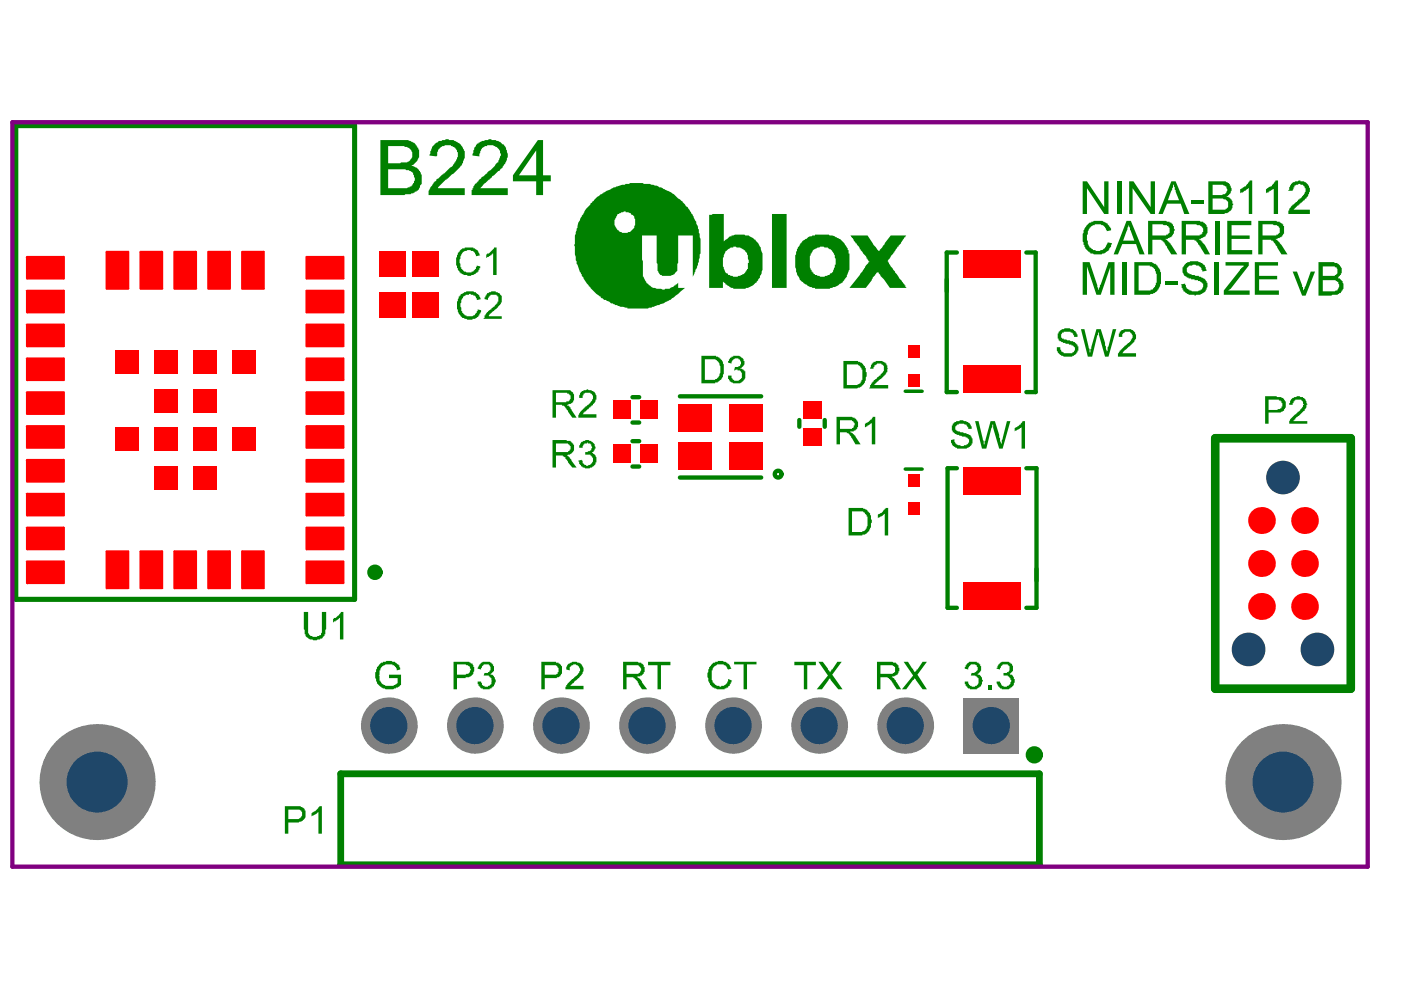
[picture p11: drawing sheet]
<svg xmlns="http://www.w3.org/2000/svg" width="297mm" height="210mm" viewBox="0 0 297 210" stroke-linecap="round" stroke-linejoin="round" font-family="sans-serif">
<path d="M3.3 26.6h71.9v100.5h-71.9z" fill="none" stroke="#008000" stroke-width="1.1"/>
<path d="M257.7 92.9h28.7v53.1h-28.7z" fill="none" stroke="#008000" stroke-width="1.8"/>
<path d="M72.2 164.1h148.2v19.3h-148.2z" fill="none" stroke="#008000" stroke-width="1.4"/>
<path d="M202.9 53.5h-2.2v29.6h2.2M217.6 53.5h2v29.6h-2M134.1 93.5h1.4M134.1 98.9h1.4M134.1 84.2h1.4M134.1 89.6h1.4M144.1 84h17.3M169.5 89.1v1.4M174.9 89.1v1.4M202.9 99.3h-2v29.6h2M217.6 99.3h2.2v29.6h-2.2M144.1 101.2h17.3" fill="none" stroke="#008000" stroke-width=".92"/>
<path d="M191.9 83h3.6M191.9 99.5h3.6" fill="none" stroke="#008000" stroke-width=".73"/>
<g fill="#008000">
<path d="M229.5 38.4h1l3.6 5.5v-5.5h.9v7h-.9l-3.6-5.5v5.5h-1z"/>
<path d="M236.8 38.4h1v7h-1z"/>
<path d="M239.4 38.4h.9l3.7 5.5v-5.5h.9v7h-.9l-3.9-5.5v5.5h-.7z"/>
<path d="M252.5 42.5h2.6v.7h-2.6z"/>
<path d="M262.9 40.1l1.1-.6 .4-.5h.2l.3-.7h.6v7.1h-.7v-5.5l-.9 .6a.58 .58 0 0 1-.8 .3l-.2 .2z"/>
<path d="M268.4 40.1l1.1-.6 .2-.3 .4-.2 .3-.7h.6v7.1h-.9v-5.5v.2l-.6 .2v.2h-.4l-.1 .3h-.4l-.2 .2z"/>
<path d="M273.7 39l.4-.2v-.2h.3l.2-.2h.6l.1-.1h.4v.1a1.88 1.88 0 0 1 2 2.2l-.2 .2v.4h-.1a.58 .58 0 0 1-.4 .7l-.4 .6-.9 .5v.2h-.2v.2h-.2v.1h-.1l-.9 1h3.4v.9h-4.5v-.8h.1a.58 .58 0 0 1 .4-.7l.4-.5 .9-.6 .3-.5 .4-.2 .9-1.1a1.19 1.19 0 0 0 0-1.3l-.3-.5h-.6v-.2h-.4l-.9 .4v.3h-.1l-.2 .8h-.9v-.2h.1v-.6z"/>
<path d="M230.1 48.1h.2v-.2a3.3 3.3 0 0 1 4.4-.5h.1l.4 .7h.2l.2 .7-.9 .2-.2-.3a1.76 1.76 0 0 0-2.2-1.1l-.9 .3-.8 1.1v.7h-.1v1.3h.1v.4a1.67 1.67 0 0 0 1 1.4h.1v.2h.4a1.47 1.47 0 0 0 1.5 0l.7-.3 .5-1.3 1 .2-.2 .3a.58 .58 0 0 1-.4 .8l-.2 .5-.3 .2a3.5 3.5 0 0 1-3.1 .4h-.4l-.2-.4a1.75 1.75 0 0 1-1.1-1.5h-.2v-.3a4.4 4.4 0 0 1 .4-3.5z"/>
<path d="M257.6 46.8h1v7.1h-1z"/>
<path d="M260.2 46.8h5.1v.9h-4.2v2.2h3.8v.8h-3.8v2.3h4.4v.9h-5.3z"/>
<path d="M229.5 55.6h1.5l1.6 4.9v.4l.2 .1v.4h.2l.2-.9 .2-.2 1.6-4.7h1.3v6.9h-.9v-5.8l-2 5.8h-.9l-2-6v6h-1z"/>
<path d="M237.9 55.6h1v6.9h-1z"/>
<path d="M247.1 59.6h2.5v.7h-2.5z"/>
<path d="M251.1 56.1h.2v-.2a3.6 3.6 0 0 1 3.8 0v.2l.4 .2 .3 1.1-.9 .2v-.4h-.2a.55 .55 0 0 0-.5-.7v-.2h-.6l-.1-.2h-.6l-.2 .2a.93 .93 0 0 0-.9 .4 .93 .93 0 0 0 0 1.1v.1h.4v.2l1.1 .2 .2 .2h.7v.2a1.67 1.67 0 0 1 1.4 .9h.2v.2a1.47 1.47 0 0 1 0 1.4l-.3 .8-.6 .1v.2h-.4v.2h-.9l-.1 .2h-.2v-.2h-1.3v-.2h-.4v-.2l-.7-.3v-.4h-.2v-.4h-.2v-.5l-.2-.2 1-.2 .3 1.1 .4 .2a2.74 2.74 0 0 0 2.7 0l.2-.2a1.19 1.19 0 0 0 0-1.3l-.5-.3h-.4v-.2l-1.5-.2v-.2h-.5v-.1a1.67 1.67 0 0 1-1.3-2.2h.2z"/>
<path d="M257.5 55.6h.9v6.9h-.9z"/>
<path d="M259.8 55.6h5v.7l-3.9 4.9-.5 .4h4.5v.9h-5.4v-.9l3.4-4.4v-.2h.2v-.1l.6-.4v-.2h-3.9z"/>
<path d="M266 55.6h5v.7h-4v2.2h3.8v.7h-3.8v2.4h4.2v.9h-5.2z"/>
<path d="M274.1 57.6h.9l1.1 2.9v.4h.2v.5l.1 .2v-.4h.2v-.3l1.3-3.3h.9l-2 5.1h-.7z"/>
<path d="M91.6 31.2l.2-.2a2.38 2.38 0 0 1 1.8-1.1l.4-.2a4.2 4.2 0 0 1 3.8 1.1v.2h.2a3.6 3.6 0 0 1 0 3.8l-.2 .4h-.2v.1l-1.4 1.5-1.3 1.1h-.2v.2h-.2l-1.1 1.1-.5 .5v.2h5.6v1.5h-7.6a2.26 2.26 0 0 1 .3-1.7l.8-1.1h.1v-.2h.2l.4-.5h.2l2.9-2.6 .5-.9h.2l.4-.7v-.4h.2v-1.1h-.2l-.2-.7-.5-.3a2.38 2.38 0 0 0-2.6 0h-.2l-.2 .3-.3 .2-.2 1.3-.2 .2-1.4-.2z"/>
<path d="M100.9 30.8l.6-.4v-.2l.7-.3 1.3-.2 .1-.2h.6v.2a2.27 2.27 0 0 1 1.6 .4h.2a3.5 3.5 0 0 1 1.7 2.9l-.4 1.4h-.2v.4h-.2l-.3 .7-2.2 1.9-.4 .5h-.2v.2l-1.1 .7v.2h-.2v.2h-.1v.2l-.6 .5h5.9v1.5h-7.7v-1.1h.2v-.4h.2v-.4l.3-.5 .6-.4v-.2h.2l.3-.5h.2l.2-.4 1.1-.7v-.2l1.3-1.1 .9-1.1h.2l.1-.7a1.78 1.78 0 0 0-1.1-2.7l-.1-.2h-1.3v.2h-.6v.2h-.2a1.43 1.43 0 0 0-.7 1.2l-.2 .2v.6l-1.4-.2 .2-1.1z"/>
<path d="M120.2 141a2.08 2.08 0 0 1 1.7-.7h.4l.1 .2a1.47 1.47 0 0 1 1.1 2.2l-.7 1.1-.9 .5-.4 .6h-.2v.2l-.5 .3h2.9v.7h-3.8v-.5h.2a2.04 2.04 0 0 1 1.1-1.5l.5-.3v-.2h.2v-.2a1.25 1.25 0 0 0 .9-1.1h.2a1.29 1.29 0 0 0-1.5-1.4v.1h-.3l-.2 .4h-.2v.7l-.7-.1v-.6z"/>
<path d="M101.6 140.9l.6-.4a1.7 1.7 0 0 1 2.4 .5l.1 .4a.81 .81 0 0 1-.3 1.1l-.4 .5a.55 .55 0 0 1 .7 .6h.2v.4l.2 .1v.6h-.2a.98 .98 0 0 1-.7 1.1v.2h-.4v.1h-1.4v-.1h-.4l-.2-.4-.3-.2v-.3h-.2v-.6h.7l.2 .7 .3 .2a.91 .91 0 0 0 1.1 0l.6-.3v-.6l.2-.2h-.2v-.5l-.4-.2a.82 .82 0 0 0-1.1-.4h-.2l.2-.5h.4a.94 .94 0 0 0 .9-1.1 .94 .94 0 0 0-1.3-.7l-.5 .3-.2 .8-.7-.2z"/>
<path d="M150.4 141.4l.3-.2 .2-.3a.58 .58 0 0 1 .7-.4v-.2h.6v-.2h1.1l.7 .4a1.43 1.43 0 0 1 .9 1.1l.2 .2-.7 .2-.6-1h-.3v-.1h-.6a1.2 1.2 0 0 0-1.3 .3l-.3 .2-.2 .4a5.8 5.8 0 0 0 0 2.9h.2a1.71 1.71 0 0 0 2 .7l.5-.2 .2-.3h.2v-.4h.2v-.5l.9 .3h-.2l-.2 .8h-.2v.3h-.1l-.2 .4-.8 .2v.1h-1.1a2.35 2.35 0 0 1-2-1v-.2h-.1v-.4h-.2v-.5a1.91 1.91 0 0 1 0-1.7z"/>
<path d="M155.6 140.3h4.8v.6h-2v5.2h-.7v-5.2h-2.1z"/>
<path d="M168.4 140.3h4.6v.7h-1.8v5.1h-.8v-5.1h-2z"/>
<path d="M173.5 140.3h.9l1.5 2.2h.2l.2-.5h.1l1.1-1.7h1l-2.1 2.7 2.2 3.1h-.9l-1.8-2.3-1.6 2.3h-1.1l2.3-2.9z"/>
<path d="M204.7 141h.2l.2-.3a1.36 1.36 0 0 1 1.5-.4h.5v.2h.4l.3 .5a1.47 1.47 0 0 1 0 1.5l-.3 .2-.2 .3a.55 .55 0 0 1 .7 .6h.2v.5h.2v.4h-.2v.2a.98 .98 0 0 1-.7 1.1 1.36 1.36 0 0 1-1.5 .3l-.7-.1-.4-.6h-.2v-.3h-.2v-.6h.8l.2 .7 .3 .2a.91 .91 0 0 0 1.1 0l.4-.2 .2-.5a.81 .81 0 0 0-.4-1.1v-.2l-.4-.2h-.9l.2-.5h.6l.5-.4a.91 .91 0 0 0 0-1.1v-.2h-.2a1.19 1.19 0 0 0-1.3 0l-.3 .6v.4l-.8-.2z"/>
<path d="M209.5 145.2h.7v.9h-.7z"/>
<path d="M211.7 140.9l.5-.4a1.72 1.72 0 0 1 2.6 .9 .81 .81 0 0 1-.4 1.1l-.2 .4h-.2l.8 .3 .2 .6a1.19 1.19 0 0 1 0 1.3l-.2 .3a2.13 2.13 0 0 1-2.6 .6l-.5-.4-.4-.7v-.4h.7l.4 .9h.2a.91 .91 0 0 0 1.1 0l.5-.3v-.4l.2-.2v-.4h-.2a.99 .99 0 0 0-1.3-.9h-.1v-.5h.7v-.2h.4v-.2a1.19 1.19 0 0 0 0-1.3l-.4-.1a.82 .82 0 0 0-1.1 .3h-.2v.4h-.2v.4l-.7-.2z"/>
<path d="M79.9 141.4h.2a1.44 1.44 0 0 1 1.1-.9v-.2h.5a1.92 1.92 0 0 1 1.7 0h.4v.2l.9 .5 .1 1-.7 .1v-.1a1.76 1.76 0 0 0-2.2-1.1l-1.1 .5-.1 .7h-.2v.9l-.2 .2h.2a1.82 1.82 0 0 0 1.4 2.2h.6a2.27 2.27 0 0 0 1.6-.3v-.2h.2v-1.1h-1.8v-.8h2.5v2.2l-.3 .2v.2l-.9 .4a3.2 3.2 0 0 1-3.7-.9l-.2-.4a3.1 3.1 0 0 1 0-2.9z"/>
<path d="M137.4 140.3h4.7v.7h-2v5.1h-.7v-5.1h-2z"/>
<path d="M191.6 140.3h.9l1.5 2.2 .3-.5h.2l1.1-1.7h.9l-2 2.7 2 3.1h-.9l-1.6-2.3-1.9 2.3h-.9l2.4-2.9z"/>
<path d="M154.6 76.2h.1a1.7 1.7 0 0 1 2.4-.6v.2h.2a.58 .58 0 0 1 .4 .7h.1v.8l-.3 .5-.6 .4h.4l.4 .2v.1a.81 .81 0 0 1 .3 1.1v.6a2.23 2.23 0 0 1-2.5 1.1l-.8-.4-.1-.5h-.2v-.8h.7v.2a.99 .99 0 0 0 1.3 .9l.5-.2v-.1a.81 .81 0 0 0 .4-1.1l-.4-.8h-.5v-.1l-.8 .1 .2-.7h.8v-.2h.3v-.2a.81 .81 0 0 0-.3-1.2v-.2h-.8l-.3 .2-.4 .5v.4l-.7-.2z"/>
<path d="M273.5 84.9h.2l.4-.5 .9-.4h.5l.4 .2a1.27 1.27 0 0 1 1.1 1.3l.2 .3h-.2v.6l-.2 .3h-.2v.4h-.2l-1.1 1.1h-.1v.2l-.6 .3v.2l-.3 .2v.2h2.9v.5h-3.9a2.1 2.1 0 0 1 .8-1.4l.5-.6h.2v-.2h.2l.2-.3 .5-.4v-.2h.2v-.1h.2l.2-.8h.1v-.2h-.1v-.5h-.2a.82 .82 0 0 0-1.1-.4h-.4v.2l-.3 .2-.2 .7h-.8v-.3h.2z"/>
<path d="M66.1 172.4h.1v-.2a2.57 2.57 0 0 0 1.5-1.3h.5v5.9h-.7v-4.6l-.4 .2v.2l-1 .5z"/>
<path d="M64.4 129.7h.9v3.7a1.3 1.3 0 0 0 .6 1.4h.2a1.47 1.47 0 0 0 1.4 0h.2v-.1h.4v-.4l.1-.2v-4.4h1v3.7l-.2 .2v.9h-.2v.3h-.2l-.4 .6-.7 .2a1.55 1.55 0 0 1-1.4 0h-.4l-.6-.4a.58 .58 0 0 1-.3-.7h-.2v-.9l-.2-.2z"/>
<path d="M70.6 131.2h.2v-.2a.75 .75 0 0 0 .9-.5h.2l.4-.8h.5v5.9h-.7v-4.6l-.4 .2v.2l-.5 .2v.1h-.4v.2h-.2z"/>
<path d="M224.4 70.3l.6-.3a2.74 2.74 0 0 1 2.7 0l.4 .5h.2v.4h.2v.5h-.8l-.2-.7h-.1v-.2h-.4v-.2h-1.5v.2h-.3a1.19 1.19 0 0 0 0 1.3l2.7 .7 .2 .4 .4 .2v.3h.1v.6a1.9 1.9 0 0 1-2.2 1.6h-.1a1.88 1.88 0 0 1-2.2-2h.7v.6h.2v.3h.2a1.36 1.36 0 0 0 1.4 .4h.4a.99 .99 0 0 0 .9-1.3l-.4-.2v-.1h-.3v-.2l-1.3-.2v-.2h-.5v-.2h-.4v-.2h-.4v-.1h-.2v-.4h-.1v-1.1h.1z"/>
<path d="M229.2 69.8h.7l.9 4 .2 .2v.7h.2v-.7h.2l1.1-4.2h.9l.9 2.9 .4 2 1.2-4.9h.8l-1.7 5.8h-.7l-1.3-4.5v-.6h-.2v.6h-.2l-1 4.5h-1z"/>
<path d="M237.4 70.3l.4-.1v-.2l.7-.2a1.97 1.97 0 0 1 2.4 1.3 2.35 2.35 0 0 1-1.1 2l-.2 .3-1.1 .8-.2 .3h-.2l-.2 .4h3v.7h-3.9v-.7h.2l.2-.6h.2l.3-.5h.2l.2-.4h.2v-.1l1.3-1v-.3h.1l.2-.4v-.5l-.2-.4h-.1a.82 .82 0 0 0-1.1-.4 .98 .98 0 0 0-.8 1.1h-.7v-.7h.2z"/>
<path d="M202 89.8l.4-.1v-.2h.3v-.2h.6a1.19 1.19 0 0 1 1.2 0h.4v.2a.91 .91 0 0 1 .9 .9h.2v.5h-.7v-.3h-.2l-.2-.6h-.4l-.1-.2h-1.1v.2a.74 .74 0 0 0-.8 .8 .74 .74 0 0 0 1 .7l.1 .2 1.3 .1v.2a.94 .94 0 0 1 1.1 .9h.2a1.89 1.89 0 0 1-1.3 2.2h-2v-.2h-.4v-.1h-.1a1.47 1.47 0 0 1-.8-1.5l.8-.2v.6l.1 .3 .6 .4h.4a.91 .91 0 0 0 1 0 .99 .99 0 0 0 1-1.3l-.4-.2v-.1h-.4v-.2h-.7l-.7-.4a1.43 1.43 0 0 1-1.3-.7v-.2h-.2v-1.1h.2z"/>
<path d="M206.7 89.3h.8l.9 4 .2 .2v.7h.1v-.7h.2l1.1-4.2h.9l.9 2.9 .4 2v-.2h.2v-.7l.2-.2 .9-3.8h.7l-1.6 5.8h-.8l-1.2-4.4v-.7h-.2v.6l-.2 .1-1.1 4.4h-.9z"/>
<path d="M215.1 90.7h.2v-.1h.4v-.2l.7-.4 .4-.7h.5v5.8h-.7v-4.5l-.4 .1v.2l-1.1 .6z"/>
<path d="M123 94h.2l.2-.3 .5-.2a1.19 1.19 0 0 1 1.3 0l.3 .2a2.1 2.1 0 0 1 .8 1.4h-.2a.95 .95 0 0 1-.7 .9 1.37 1.37 0 0 1 1.1 1.9v.1h-.2a.95 .95 0 0 1-.8 .9v.2h-.1a1.92 1.92 0 0 1-1.7 0l-.5-.3-.2-.4h-.2v-.5h-.2v-.2l.8-.2v.2h.1v.5l.4 .2v.2h.4v.2l.9-.2v-.2l.3-.2a1.55 1.55 0 0 0 0-1.4h-.1a.82 .82 0 0 0-1.1-.4h-.2v-.6h.5v-.1h.2a.73 .73 0 0 0 .6-1.1v-.4h-.2v-.2h-.6v-.2h-.2v.2h-.5v.2h-.2l-.2 .7h-.7v-.5h.2z"/>
<path d="M123 83.3h.2l.2-.4h.3v-.2h.6l.1-.2 .6 .2a1.24 1.24 0 0 1 1.3 .9 1.19 1.19 0 0 1 0 1.3l-.2 .6h-.2v.1l-.5 .4-.2 .4-.4 .2v.1l-.9 .6-.4 .5h3v.8h-3.9v-.6l.4-.7 .5-.4v-.2l.6-.3v-.2l.7-.4 .2-.3a1.47 1.47 0 0 0 .7-1.5 .98 .98 0 0 0-1.1-.7h-.5l-.4 .2v.3h-.2v.6h-.7z"/>
<path d="M183.4 89.8h.2v-.1h.3v-.2l.9-.6 .2-.5h.6v5.8h-.8v-4.5l-1.2 .9h-.2z"/>
<path d="M184.8 77.1h.2v-.2a2.74 2.74 0 0 1 2.8 0v.2h.1v.3h.2v.6l.2 .2h-.2v.7h-.2l-.1 .5-.6 .4v.2h-.2l-.2 .4-.5 .1-.4 .6-.5 .4v.1h2.9v.8h-4v-.2h.2v-.6h.2l.1-.5 .4-.2v-.2l.6-.3 .1-.4 .8-.4 .3-.5a1.29 1.29 0 0 0 0-1.8h-.2v-.2a1.2 1.2 0 0 0-1.2 .3h-.2l-.2 .8h-.7z"/>
<path d="M186.1 109.2l.2-.2a1.44 1.44 0 0 0 1.1-.9h.2l.2-.4h.5v5.8h-.7v-4.5h-.2l-.2 .3-1.1 .6z"/>
<path d="M97.3 62.9h.1v-.2h.2l.2-.4 .4-.2a2.53 2.53 0 0 1 3.6 .9l.2 .4-.9 .2v-.4h-.2v-.3h-.2v-.2l-1.3-.4v.2h-.7v.2l-.5 .2v.3h-.2l-.2 .8a1.55 1.55 0 0 0 0 1.4v.6h.2v.1a1.93 1.93 0 0 0 2.2 1l.3-.2 .2-.4h.2v-.2h.2l.2-.7 .7 .2-.2 .7h-.2a.95 .95 0 0 1-.7 .9 2.74 2.74 0 0 1-2.7 0h-.2l-.2-.3a1.47 1.47 0 0 1-.7-1.5h-.2v-1.6l.4-.8z"/>
<path d="M103.3 62.1l.7-.1a1.19 1.19 0 0 1 1.3 0l.5 .1 .2 .4a.81 .81 0 0 1 .4 1.1v.5h-.2v.4l-.4 .2v.2h-.1v.2l-.6 .5h-.2v.2h-.2v.2l-.9 .5-.2 .4v.2h2.8v.5h-3.9v-.2h.2v-.5h.2l.2-.6h.2l.3-.5 .6-.2 .2-.4h.2l.3-.5 .6-.4v-.3h.2v-.2a.81 .81 0 0 0-.4-1.1v-.2h-.4a.82 .82 0 0 0-1.1 .4h-.2l-.1 .7-.8-.2v-.4h.2v-.3h.2z"/>
<path d="M97.1 53.6h.2v-.2h.1l.4-.6a4.1 4.1 0 0 1 2.6-.3v.2h.3v.1l.6 .2 .5 1.1-.9 .2-.2-.7h-.2l-.1-.4h-.4a1.19 1.19 0 0 0-1.3 0l-.7 .4-.4 .7v.5l-.2 .2 .2 1.7h.2v.2a1.93 1.93 0 0 0 2.2 .9v-.2h.4v-.2l.5-.4 .2-.7 .7 .2v.4h-.2l-.1 .7h-.2a1.43 1.43 0 0 1-1.3 .7l-.2 .2-1.4-.2-.8-.4-.2-.3a.58 .58 0 0 1-.3-.7h-.2v-.2a4.1 4.1 0 0 1 .2-2.9z"/>
<path d="M103.1 53.9h.2v-.1a.75 .75 0 0 0 .9-.6l.5-.5v-.2h.6v5.8h-.7v-4.5h-.2l-.2 .3-.6 .2v.2h-.3v.2h-.2z"/>
<path d="M248.7 39.2l-.2 1.1-.9 2.2h2.4l-.7-1.9v-.3h-.2l-.2-1.1zM248.3 38.4h1l2.9 7h-1.1l-.8-2.2h-2.9l-.9 2.2h-.9z"/>
<path d="M257.1 39.2v2.2h1.6a1.67 1.67 0 0 0 1.5-.9l-.2-1-.7-.3zM257.1 42.1v2.4h1.8a1.3 1.3 0 0 0 1.5-.6v-.2a1 1 0 0 0-.9-1.4l-.2-.2zM256.2 38.4h2.5a1.76 1.76 0 0 1 2.2 1.1l.2 .4-.2 1.1h-.1l-.2 .4-.6 .3 .8 .2v.2l.3 .2 .2 .3a1.98 1.98 0 0 1-.9 2.4l-.2 .2h-.5v.2h-3.5z"/>
<path d="M239.2 47.6v.5l-.2 .2v.4l-.9 2.3h2.4zM238.9 46.8h.9l2.9 7.1h-1.1l-.7-2.2h-3l-.9 2.2h-.9z"/>
<path d="M244.3 47.6v2.3h2.9v-.2h.4v-.1a.81 .81 0 0 0 .4-1.1 .98 .98 0 0 0-1.1-.8l-.4-.1zM243.4 46.8h3.8l.2 .2h.6v.2h.3v.2l.4 .2v.3h.2v.6l.2 .2-.2 .3v.6h-.2l-.4 .7h-.3v.2h-.4v.2h-.5l.3 .1v.2l.4 .2 .2 .4h.2l1.4 2.3h-1.3l-.9-1.6-.3-.4-.2-.5h-.2v-.2l-.5-.4h-1.9v3.1h-.9z"/>
<path d="M251.4 47.6v2.3h3v-.2h.1a1.08 1.08 0 0 0 .6-1.1 1.08 1.08 0 0 0-.9-.9h-.4l-.2-.1zM250.5 46.8h3.9l.3 .2a1.19 1.19 0 0 1 1.1 1.1h.2v1.3l-.2 .3h-.2v.4l-1.1 .6h-.5l.5 .1 .2 .4h.2l1.7 2.7h-1.1l-1-1.6h-.1l-.8-1.3h-.3v-.2h-1.9v3.1h-.9z"/>
<path d="M267.7 47.6v2.3h2.9v-.2h.4v-.1a.81 .81 0 0 0 .3-1.1 .98 .98 0 0 0-1.1-.8l-.3-.1zM266.8 46.8h3.8l.2 .2h.4a1.75 1.75 0 0 1 1 2.2v.4h-.1l-.4 .7-1.3 .4 .4 .1 .4 .6h.1l1.7 2.5h-1.3l-1.6-2.7h-.2v-.2h-.4v-.2h-1.8v3.1h-.9z"/>
<path d="M241.4 56.3v5.3h2.6v-.2h.3l.2-.4h.2l.2-.3a3.8 3.8 0 0 0 0-3.3v-.4h-.2v-.1l-.6-.4h-.3v-.2zM240.5 55.6h2.7a1.36 1.36 0 0 1 1.5 .3h.4v.2h.1l.4 .6a5 5 0 0 1 .6 3.4l-.6 1.3h-.2v.2l-.5 .4v.1h-.4v.2h-.5l-.2 .2h-3.3z"/>
<path d="M280.5 56.5v2h1.6a1.3 1.3 0 0 0 1.5-.6v-.9l-.2-.3h-.4v-.2zM280.5 59.4v2.4h2.5l.2-.2h.4v-.2a1.13 1.13 0 0 0 .1-1.5v-.1h-.1a1.2 1.2 0 0 0-1.3-.4zM279.5 55.6h3.3l.2 .2h.6v.1l.3 .2a1.79 1.79 0 0 1 .2 2.4l-.5 .4 .3 .1a1.75 1.75 0 0 1 .8 2.4l-.4 .7h-.4v.2l-.3 .2h-1.1l-.2 .2h-2.8z"/>
<path d="M82.3 31v3.6h2.5l.2-.2a1.97 1.97 0 0 0 2.4-1.2 1.58 1.58 0 0 0-1.6-2v-.2zM82.3 35.9v4h4l.2-.2h.4v-.2h.3l.4-.7h.2l.2-1.1-.6-1.3-.7-.3h-.6l-.2-.2zM80.7 29.7h4.9a2.33 2.33 0 0 1 2 .5h.2l.3 .6h.2l.2 .5h.2v.4h.2v.5a2.72 2.72 0 0 1-1.7 3 2.25 2.25 0 0 1 2 1.8h.2v.9a2.26 2.26 0 0 1-.4 1.6 1.29 1.29 0 0 1-1 1.1v.2h-.2a2.51 2.51 0 0 1-1.9 .4l-.1 .2h-5.1z"/>
<path d="M113.7 31.9l-3.7 5.3h3.7zM114 29.7h1.1v7.5h1.7v1.2h-1.7v3h-1.4v-3h-4.9v-1.2z"/>
<path d="M115.5 141v2h2.4l.3-.1v-.4h.2a1.3 1.3 0 0 0-.5-1.5zM114.8 140.3h3.1v.2h.5v.2l.4 .2a1.35 1.35 0 0 1 .4 1.4v.6h-.2l-.2 .5-.7 .2v.2h-2.6v2.3h-.7z"/>
<path d="M96.9 140.9v2.1h1.5a1.43 1.43 0 0 0 1.2-.7v-.2h.2v-.3h-.2v-.4l-.3-.2v-.2h-.4l-.2-.1zM96.2 140.3h3.2l.4 .2v.2h.4l.2 .5a1.47 1.47 0 0 1 0 1.5 1.69 1.69 0 0 1-1.7 .9v.2h-1.8v2.3h-.7z"/>
<path d="M130.8 45.6l-.2 .5a2.1 2.1 0 0 0 0 2.4l.6 .3v.2a2.33 2.33 0 0 0 3.3-.7v-.4a1.91 1.91 0 0 0 0-1.6 .95 .95 0 0 0-.7-.9v-.2l-1.5-.4zM153.8 53.2v.2a4.3 4.3 0 0 0 .2 4.5l.4 .2v.2h.3a2.1 2.1 0 0 0 2.4 0 1.44 1.44 0 0 0 1.1-.9 1.51 1.51 0 0 0 .4-1.6h.1l-.1-1.7-.2-.2v-.3h-.2v-.2l-.5-.4v-.2l-.8-.3-1.4-.2v.2h-.6zM172.3 53.2l-.4 .7a6.6 6.6 0 0 0 0 3.1v.2h.2v.4h.2l.1 .3 .4 .2v.2h.4a2.1 2.1 0 0 0 2.3 0h.4v-.2l.7-.5 .2-.7a3.2 3.2 0 0 0-.2-3.3 1.44 1.44 0 0 0-1.1-.9v-.2h-.7l-.2-.2h-.7l-.2 .2a2.1 2.1 0 0 0-1.4 .7zM125.2 43.2l.3-.2 .2-.4h.2v-.1l.7-.8 .8-.5 .5-.2v-.2a15.9 15.9 0 0 1 5.1-1.8h.4l.2-.2h2.7l.2 .2h1.3l1.4 .4 .6 .3h.3l2.8 1.5 .9 .9 .9 .5v.2l1.3 1.5a9.6 9.6 0 0 1 2 4.2l.2 .2v.3a14.9 14.9 0 0 1 .1 5.7l-.1 .3v.6l-.2 .2v.5h-.2v.4l-.9 2v-8.8h-3.1v5.9l-.2 .1v1.1a.75 .75 0 0 1-.5 .9v.2h-.2a4.7 4.7 0 0 1-2.6 .4v-.2h-.3l-.2-.4a2.28 2.28 0 0 1-.4-2l-.2-.1v-5.9h-3.1v5.1l.2 .4v1.3a4 4 0 0 0 .9 3.4h.2l.2 .4 .3 .2a2.87 2.87 0 0 0 2.2 .5l.4 .2h.4l.1-.2h1l1.2-.7v-.2l.6-.4v1.1h1.4l-1.4 1.3a10.4 10.4 0 0 1-4.9 2.6l-.2 .2-1.1 .1-.2 .2h-4.4v-.2l-1.4-.1-.8-.4h-.3l-.6-.4h-.3l-.4-.3-.7-.4h-.4l-.6-.4-.1-.3-.9-.6-1.3-1.3v-.1h-.2v-.2h-.2l-1.4-2.2v-.4h-.2v-.3h-.2l-.2-.6a11.1 11.1 0 0 1-.9-4.9l-.2-.4 .2-.2v-1.8l.4-1.4 .1-.2a2.19 2.19 0 0 1 .6-1.7l.9-1.8 1.3-1.4zM180.3 49.9h3.6l1.3 2 1.1 1.3h.2v-.2l2.4-3.1h3.2l-.7 1.1h-.2l-.2 .6-.5 .5v.2h-.2l-.7 1.3h-.2v.2l-.5 .5-.2 .5h-.2l-.4 .6h.2l.6 1.1 2.3 3.1v.2h.2l.4 .7h.2v.4h.1v.1h-3.4l-1.3-1.8-.7-.7-.4-.7h-.2v-.2v.2l-.5 .3v.2l-.6 .6-.2 .5-1.2 1.6h-3.5l2.7-3.4 .4-.7h.2v-.4h.2l.5-.9h.2l-.4-.8h-.2l-.1-.5-.6-.5-.5-1h-.2l-.2-.5-.5-.7h-.2l-.6-1.1h-.2zM163.7 45.4h3.1v15.6h-3.1zM169.7 51.6l.4-.2v-.2a5.8 5.8 0 0 1 3.8-1.5h1.8l.2 .2a4.8 4.8 0 0 1 3.8 2.9v.2h.2v.8h.2v2.3a3.2 3.2 0 0 1-.4 2l-.5 1.1h-.2l-.4 .7-.3 .2a6.6 6.6 0 0 1-4.4 1.1h-1.1v-.2l-1.1-.1-.7-.6-.6-.2v-.2a2.52 2.52 0 0 1-1.2-1.4l-.2-.4a9.7 9.7 0 0 1 0-5.3l.5-.7zM150.4 45.6h.5l.2-.2h2.4v5.8l.3-.4a4.3 4.3 0 0 1 3.9-1.1l.3 .2h.7a5.2 5.2 0 0 1 3 5.1v.8a5.5 5.5 0 0 1-1.1 3.8 4.5 4.5 0 0 1-4.2 1.6h-.9v-.2a2.87 2.87 0 0 1-1.9-1.1h-.1l-.2-.3v1.4h-2.9z"/>
<path d="M132.8 141v1.9h1.7a.98 .98 0 0 0 1.3-.6 .52 .52 0 0 0 .1-.5 .52 .52 0 0 0-.3-.4l-.2-.4zM132.1 140.3h3.1l.4 .2a.91 .91 0 0 1 .9 .9h.2v1.1h-.2v.4h-.2l-.2 .3h-.3v.2h-.6l-.2 .2 .6 .2 .2 .3h.1l.2 .6 1.1 1.4h-1.1l-.7-1a2.57 2.57 0 0 0-1.3-1.5h-1.3v2.5h-.7z"/>
<path d="M186.7 141v1.9h2.5l.2-.2a.81 .81 0 0 0 .4-1.1v-.2l-.6-.4zM185.9 140.3h3.3l.2 .2h.6l.1 .4 .4 .1v.4a.91 .91 0 0 1 0 1.1v.2a1.43 1.43 0 0 1-1.3 .7l-.2 .2 .6 .2 1.4 2.3h-.9l-.7-1.2h-.2l-.2-.6h-.1l-.2-.3-.6-.4h-1.4v2.5h-.8z"/>
<path d="M149.4 76.2v4.3h2.2v-.1h.4l.2-.4h.2a3.9 3.9 0 0 0 0-3.3h-.2v-.2l-.6-.3zM148.7 75.4h2.4a2.35 2.35 0 0 1 2 1.1l.2 .2a7.5 7.5 0 0 1 0 3.3h-.2l-.2 .5-.7 .4v.2h-.6v.2h-2.9z"/>
<path d="M269 84.7v2.2h1.8l.9-.3v-.2a.91 .91 0 0 0 0-1.1l-.2-.4h-.3v-.2zM268.2 84h2.4l.2 .2h.7a1.75 1.75 0 0 1 1.1 2.2l-.2 .3h-.2v.4h-.1a1.68 1.68 0 0 1-1.5 .4h-1.6v2.3h-.8z"/>
<path d="M61.1 171.7v2h2.2l.6-.4a1.13 1.13 0 0 0-.4-1.6zM60.4 170.9h2.4a2.27 2.27 0 0 1 1.6 .4l.4 .7a1.75 1.75 0 0 1-1.1 2.2l-.4 .2h-2.2v2.4h-.7z"/>
<path d="M117.9 94v1.8h1.6a.98 .98 0 0 0 1.3-.5h.2v-.4a.99 .99 0 0 0-1.3-.9zM117.1 93.3h3l.1 .2h.6a1.75 1.75 0 0 1 .7 2.3l-.3 .2v.2l-1.1 .4 .7 .3 1.5 2.2h-1l-.9-1.1-.2-.5-.3-.2v-.4l-.6-.1v-.2h-1.4v2.5h-.8z"/>
<path d="M117.9 83.3v2h2.2v-.2h.5v-.2h.2a1.19 1.19 0 0 0 0-1.3h-.2v-.1h-.4v-.2zM117.1 82.7h3.9v.2a1.55 1.55 0 0 1 .5 2.2l-.2 .4-1.2 .3h.1v.2h.4l.2 .4h.2v.3h.2l1.1 1.9h-1l-1.4-2.2a.58 .58 0 0 0-.7-.4v-.2h-1.3v2.8h-.8z"/>
<path d="M178.1 89.1v1.8h1.6a.98 .98 0 0 0 1.3-.5l.2-.4a.99 .99 0 0 0-1.3-.9zM177.4 88.4h3.2l.2 .2a.95 .95 0 0 1 .9 .7l.2 .2v1.1h-.2v.3l-.3 .2v.2h-.4v.2h-.7v.2l.5 .1v.2l.6 .4 1.1 1.8h-1.1l-1.3-2.2h-.2v-.2h-.3v-.1h-1.5v2.5h-.7z"/>
<path d="M179.6 77.3v4.3h2.1l.8-.3 .2-.8h.1v-1.1a2.04 2.04 0 0 0-1.1-2.1zM178.8 76.5h3.1v.2h.2a1.44 1.44 0 0 1 1.1 .9h.2v.4h.2v.7a1.47 1.47 0 0 1 0 1.5v.5h-.2v.4l-.2 .2a2.38 2.38 0 0 1-2.2 1.1h-2.2z"/>
<path d="M180.6 108.4v4.4h2.2v-.2a.55 .55 0 0 0 .8-.5h.1v-.2a5.2 5.2 0 0 0 0-2.7h-.1a.98 .98 0 0 0-1.1-.8zM179.9 107.7h3.1v.2a.98 .98 0 0 1 1.1 .7l.4 .2 .2 1.3 .1 .1-.1 1.1a2.38 2.38 0 0 1-1.1 1.9l-.2 .1h-.6v.2h-2.9z"/>
</g>
<g fill="none" stroke="#008000" stroke-width="1.8">
<circle cx="79.5" cy="121.3" r=".72"/>
<circle cx="219.3" cy="160" r=".91"/>
</g>
<circle cx="165" cy="100.5" r=".72" fill="none" stroke="#008000" stroke-width=".92"/>
<circle cx="100.7" cy="153.8" r="5.9" fill="#808080"/>
<circle cx="100.7" cy="153.8" r="4" fill="#1f4769"/>
<circle cx="118.9" cy="153.8" r="5.9" fill="#808080"/>
<circle cx="118.9" cy="153.8" r="4" fill="#1f4769"/>
<circle cx="82.4" cy="153.8" r="5.9" fill="#808080"/>
<circle cx="82.4" cy="153.8" r="4" fill="#1f4769"/>
<circle cx="155.4" cy="153.8" r="5.9" fill="#808080"/>
<circle cx="155.4" cy="153.8" r="4" fill="#1f4769"/>
<circle cx="137.2" cy="153.8" r="5.9" fill="#808080"/>
<circle cx="137.2" cy="153.8" r="4" fill="#1f4769"/>
<circle cx="191.9" cy="153.8" r="5.9" fill="#808080"/>
<circle cx="191.9" cy="153.8" r="4" fill="#1f4769"/>
<path d="M204.2 147.9h11.9v11.9h-11.9z" fill-rule="evenodd" fill="#808080"/>
<circle cx="210.2" cy="153.8" r="4" fill="#1f4769"/>
<circle cx="173.7" cy="153.8" r="5.9" fill="#808080"/>
<circle cx="173.7" cy="153.8" r="4" fill="#1f4769"/>
<circle cx="20.6" cy="165.8" r="12.3" fill="#808080"/>
<circle cx="20.6" cy="165.8" r="6.5" fill="#1f4769"/>
<circle cx="279.3" cy="137.7" r="3.2" fill="#808080"/>
<circle cx="279.3" cy="137.7" r="3.6" fill="#1f4769"/>
<circle cx="272" cy="101.2" r="3.2" fill="#808080"/>
<circle cx="272" cy="101.3" r="3.6" fill="#1f4769"/>
<circle cx="264.7" cy="137.7" r="3.2" fill="#808080"/>
<circle cx="264.7" cy="137.7" r="3.6" fill="#1f4769"/>
<circle cx="272" cy="165.8" r="12.3" fill="#808080"/>
<circle cx="272" cy="165.8" r="6.5" fill="#1f4769"/>
<g fill="#f00">
<path d="M64.8 119.1l.2-.3h7.8l.2 .3v4.5l-.2 .2h-7.8l-.2-.2z" fill-rule="evenodd"/>
<path d="M64.8 111.9l.2-.2h7.8l.2 .2v4.5l-.2 .3h-7.8l-.2-.3z" fill-rule="evenodd"/>
<path d="M64.8 104.7l.2-.2h7.8l.2 .2v4.5l-.2 .3h-7.8l-.2-.3z" fill-rule="evenodd"/>
<path d="M64.8 97.6l.2-.3h7.8l.2 .3v4.5l-.2 .2h-7.8l-.2-.2z" fill-rule="evenodd"/>
<path d="M64.8 90.4l.2-.3h7.8l.2 .3v4.5l-.2 .2h-7.8l-.2-.2z" fill-rule="evenodd"/>
<path d="M64.8 83.2l.2-.2h7.8l.2 .2v4.5l-.2 .3h-7.8l-.2-.3z" fill-rule="evenodd"/>
<path d="M64.8 76l.2-.2h7.8l.2 .2v4.6l-.2 .2h-7.8l-.2-.2z" fill-rule="evenodd"/>
<path d="M64.8 68.9l.2-.3h7.8l.2 .3v4.5l-.2 .2h-7.8l-.2-.2z" fill-rule="evenodd"/>
<path d="M64.8 61.7l.2-.3h7.8l.2 .3v4.5l-.2 .3h-7.8l-.2-.3z" fill-rule="evenodd"/>
<path d="M64.8 54.5l.2-.2h7.8l.2 .2v4.5l-.2 .3h-7.8l-.2-.3z" fill-rule="evenodd"/>
<path d="M5.5 54.5l.3-.2h7.7l.3 .2v4.5l-.3 .3h-7.7l-.3-.3z" fill-rule="evenodd"/>
<path d="M5.5 61.7l.3-.3h7.7l.3 .3v4.5l-.3 .3h-7.7l-.3-.3z" fill-rule="evenodd"/>
<path d="M5.5 68.9l.3-.3h7.7l.3 .3v4.5l-.3 .2h-7.7l-.3-.2z" fill-rule="evenodd"/>
<path d="M5.5 76l.3-.2h7.7l.3 .2v4.6l-.3 .2h-7.7l-.3-.2z" fill-rule="evenodd"/>
<path d="M5.5 83.2l.3-.2h7.7l.3 .2v4.5l-.3 .3h-7.7l-.3-.3z" fill-rule="evenodd"/>
<path d="M5.5 90.4l.3-.3h7.7l.3 .3v4.5l-.3 .2h-7.7l-.3-.2z" fill-rule="evenodd"/>
<path d="M5.5 97.6l.3-.3h7.7l.3 .3v4.5l-.3 .2h-7.7l-.3-.2z" fill-rule="evenodd"/>
<path d="M5.5 104.7l.3-.2h7.7l.3 .2v4.5l-.3 .3h-7.7l-.3-.3z" fill-rule="evenodd"/>
<path d="M5.5 111.9l.3-.2h7.7l.3 .2v4.5l-.3 .3h-7.7l-.3-.3z" fill-rule="evenodd"/>
<path d="M5.5 119.1l.3-.3h7.7l.3 .3v4.5l-.3 .2h-7.7l-.3-.2z" fill-rule="evenodd"/>
<path d="M22.4 53.4l.2-.2h4.6l.2 .2v7.8l-.2 .2h-4.6l-.2-.2z" fill-rule="evenodd"/>
<path d="M29.6 53.4l.2-.2h4.5l.3 .2v7.8l-.3 .2h-4.5l-.2-.2z" fill-rule="evenodd"/>
<path d="M36.8 53.4l.2-.2h4.5l.3 .2v7.8l-.3 .2h-4.5l-.2-.2z" fill-rule="evenodd"/>
<path d="M43.9 53.4l.3-.2h4.5l.3 .2v7.8l-.3 .2h-4.5l-.3-.2z" fill-rule="evenodd"/>
<path d="M51.1 53.4l.3-.2h4.5l.2 .2v7.8l-.2 .2h-4.5l-.3-.2z" fill-rule="evenodd"/>
<path d="M51.1 116.9l.3-.2h4.5l.2 .2v7.8l-.2 .2h-4.5l-.3-.2z" fill-rule="evenodd"/>
<path d="M43.9 116.9l.3-.2h4.5l.3 .2v7.8l-.3 .2h-4.5l-.3-.2z" fill-rule="evenodd"/>
<path d="M36.8 116.9l.2-.2h4.5l.3 .2v7.8l-.3 .2h-4.5l-.2-.2z" fill-rule="evenodd"/>
<path d="M29.6 116.9l.2-.2h4.5l.3 .2v7.8l-.3 .2h-4.5l-.2-.2z" fill-rule="evenodd"/>
<path d="M22.4 116.9l.2-.2h4.6l.2 .2v7.8l-.2 .2h-4.6l-.2-.2z" fill-rule="evenodd"/>
<path d="M49.1 74.2h5.1v5h-5.1z" fill-rule="evenodd"/>
<path d="M40.9 74.2h5v5h-5z" fill-rule="evenodd"/>
<path d="M32.6 74.2h5v5h-5z" fill-rule="evenodd"/>
<path d="M24.4 74.2h5v5h-5z" fill-rule="evenodd"/>
<path d="M24.4 90.7h5v5h-5z" fill-rule="evenodd"/>
<path d="M32.6 82.4h5v5h-5z" fill-rule="evenodd"/>
<path d="M40.9 82.4h5v5h-5z" fill-rule="evenodd"/>
<path d="M40.9 98.9h5v5h-5z" fill-rule="evenodd"/>
<path d="M49.1 90.7h5.1v5h-5.1z" fill-rule="evenodd"/>
<path d="M40.9 90.7h5v5h-5z" fill-rule="evenodd"/>
<path d="M32.6 90.7h5v5h-5z" fill-rule="evenodd"/>
<path d="M32.6 98.9h5v5h-5z" fill-rule="evenodd"/>
<path d="M154.6 85.8h7.2v5.8h-7.2z" fill-rule="evenodd"/>
<path d="M143.8 85.8h7.2v5.8h-7.2z" fill-rule="evenodd"/>
<path d="M143.8 93.7h7.2v5.8h-7.2z" fill-rule="evenodd"/>
<path d="M154.6 93.7h7.2v5.8h-7.2z" fill-rule="evenodd"/>
<path d="M80.4 62h5.6v5.3h-5.6z" fill-rule="evenodd"/>
<path d="M87.4 62h5.6v5.3h-5.6z" fill-rule="evenodd"/>
<path d="M87.4 53.4h5.6v5.3h-5.6z" fill-rule="evenodd"/>
<path d="M80.4 53.4h5.6v5.3h-5.6z" fill-rule="evenodd"/>
<path d="M204.1 77.6h12.2v5.7h-12.2z" fill-rule="evenodd"/>
<path d="M204.1 53.2h12.2v5.7h-12.2z" fill-rule="evenodd"/>
<path d="M204.1 99.1h12.2v5.7h-12.2z" fill-rule="evenodd"/>
<path d="M204.1 123.5h12.2v5.7h-12.2z" fill-rule="evenodd"/>
<path d="M135.8 94.3h3.8v3.9h-3.8z" fill-rule="evenodd"/>
<path d="M130.1 94.3h3.7v3.9h-3.7z" fill-rule="evenodd"/>
<path d="M135.8 84.9h3.8v4h-3.8z" fill-rule="evenodd"/>
<path d="M130.1 84.9h3.7v4h-3.7z" fill-rule="evenodd"/>
<path d="M170.2 85h3.9v3.8h-3.9z" fill-rule="evenodd"/>
<path d="M170.2 90.8h3.9v3.7h-3.9z" fill-rule="evenodd"/>
<path d="M192.5 73.3h2.5v2.6h-2.5z" fill-rule="evenodd"/>
<path d="M192.5 79.3h2.5v2.6h-2.5z" fill-rule="evenodd"/>
<path d="M192.5 106.6h2.5v2.5h-2.5z" fill-rule="evenodd"/>
<path d="M192.5 100.5h2.5v2.6h-2.5z" fill-rule="evenodd"/>
</g>
<g fill="#f00">
<path d="M65 123.6v.2zM64.8 123.6h.2v.2z"/>
<path d="M72.8 123.6h.2zM72.8 123.6h.2l-.2 .2z"/>
<path d="M72.8 118.8v.3zM72.8 118.8l.2 .3h-.2z"/>
<path d="M64.8 119.1h.2zM64.8 118.9l.2-.1v.3h-.2z"/>
<path d="M65 116.4v.3zM64.8 116.4h.2v.3z"/>
<path d="M72.8 116.4h.2zM72.8 116.4h.2l-.2 .3z"/>
<path d="M72.8 111.7v.2zM72.8 111.7l.2 .2h-.2z"/>
<path d="M64.8 111.9h.2zM64.8 111.7h.2v.2h-.2z"/>
<path d="M65 109.2v.3zM64.8 109.2h.2v.3z"/>
<path d="M72.8 109.2h.2zM72.8 109.2h.2l-.2 .3z"/>
<path d="M72.8 104.5v.2zM72.8 104.5l.2 .2h-.2z"/>
<path d="M64.8 104.7h.2zM64.8 104.6l.2-.1v.2h-.2z"/>
<path d="M65 102.1v.2zM64.8 102.1h.2v.2z"/>
<path d="M72.8 102.1h.2zM72.8 102.1h.2l-.2 .2z"/>
<path d="M72.8 97.3v.3zM72.8 97.3l.2 .3h-.2z"/>
<path d="M64.8 97.6h.2zM64.8 97.4l.2-.1v.3h-.2z"/>
<path d="M65 94.9v.2zM64.8 94.9h.2v.3z"/>
<path d="M72.8 94.9h.2zM72.8 94.9h.2l-.2 .3z"/>
<path d="M72.8 90.1v.3zM72.8 90.1l.2 .3h-.2z"/>
<path d="M64.8 90.4h.2zM64.8 90.2l.2-.1v.3h-.2z"/>
<path d="M65 87.7v.3zM64.8 87.7h.2v.3z"/>
<path d="M72.8 87.7h.2zM72.8 87.7h.2l-.2 .3z"/>
<path d="M72.8 83v.2zM72.8 83l.2 .2h-.2z"/>
<path d="M64.8 83.2h.2zM64.8 83h.2v.2h-.2z"/>
<path d="M65 80.6v.2zM64.8 80.6h.2v.2z"/>
<path d="M72.8 80.6h.2zM72.8 80.6h.2l-.2 .2z"/>
<path d="M72.8 75.8v.2zM72.8 75.8l.2 .2h-.2z"/>
<path d="M64.8 76h.2zM64.8 75.9l.2-.1v.2h-.2z"/>
<path d="M65 73.4v.2zM64.8 73.4h.2v.2z"/>
<path d="M72.8 73.4h.2zM72.8 73.4h.2l-.2 .2z"/>
<path d="M72.8 68.6v.3zM72.8 68.6l.2 .3h-.2z"/>
<path d="M64.8 68.9h.2zM64.8 68.7l.2-.1v.3h-.2z"/>
<path d="M65 66.2v.3zM64.8 66.2h.2v.3z"/>
<path d="M72.8 66.2h.2zM72.8 66.2h.2l-.2 .3z"/>
<path d="M72.8 61.4v.3zM72.8 61.4l.2 .3h-.2z"/>
<path d="M64.8 61.7h.2zM64.8 61.5l.2-.1v.3h-.2z"/>
<path d="M65 59v.3zM64.8 59h.2v.3z"/>
<path d="M72.8 59h.2zM72.8 59h.2l-.2 .3z"/>
<path d="M72.8 54.3v.2zM72.8 54.3l.2 .2h-.2z"/>
<path d="M64.8 54.5h.2zM64.8 54.3h.2v.2h-.2z"/>
<path d="M5.8 59v.3zM5.5 59h.3v.3z"/>
<path d="M13.5 59h.3zM13.5 59h.3l-.3 .3z"/>
<path d="M13.5 54.3v.2zM13.5 54.3l.3 .2h-.3z"/>
<path d="M5.5 54.5h.3zM5.6 54.3h.2v.2h-.3z"/>
<path d="M5.8 66.2v.3zM5.5 66.2h.3v.3z"/>
<path d="M13.5 66.2h.3zM13.5 66.2h.3l-.3 .3z"/>
<path d="M13.5 61.4v.3zM13.5 61.4l.3 .3h-.3z"/>
<path d="M5.5 61.7h.3zM5.6 61.5l.2-.1v.3h-.3z"/>
<path d="M5.8 73.4v.2zM5.5 73.4h.3v.2z"/>
<path d="M13.5 73.4h.3zM13.5 73.4h.3l-.3 .2z"/>
<path d="M13.5 68.6v.3zM13.5 68.6l.3 .3h-.3z"/>
<path d="M5.5 68.9h.3zM5.6 68.7l.2-.1v.3h-.3z"/>
<path d="M5.8 80.6v.2zM5.5 80.6h.3v.2z"/>
<path d="M13.5 80.6h.3zM13.5 80.6h.3l-.3 .2z"/>
<path d="M13.5 75.8v.2zM13.5 75.8l.3 .2h-.3z"/>
<path d="M5.5 76h.3zM5.6 75.9l.2-.1v.2h-.3z"/>
<path d="M5.8 87.7v.3zM5.5 87.7h.3v.3z"/>
<path d="M13.5 87.7h.3zM13.5 87.7h.3l-.3 .3z"/>
<path d="M13.5 83v.2zM13.5 83l.3 .2h-.3z"/>
<path d="M5.5 83.2h.3zM5.6 83h.2v.2h-.3z"/>
<path d="M5.8 94.9v.2zM5.5 94.9h.3v.3z"/>
<path d="M13.5 94.9h.3zM13.5 94.9h.3l-.3 .3z"/>
<path d="M13.5 90.1v.3zM13.5 90.1l.3 .3h-.3z"/>
<path d="M5.5 90.4h.3zM5.6 90.2l.2-.1v.3h-.3z"/>
<path d="M5.8 102.1v.2zM5.5 102.1h.3v.2z"/>
<path d="M13.5 102.1h.3zM13.5 102.1h.3l-.3 .2z"/>
<path d="M13.5 97.3v.3zM13.5 97.3l.3 .3h-.3z"/>
<path d="M5.5 97.6h.3zM5.6 97.4l.2-.1v.3h-.3z"/>
<path d="M5.8 109.2v.3zM5.5 109.2h.3v.3z"/>
<path d="M13.5 109.2h.3zM13.5 109.2h.3l-.3 .3z"/>
<path d="M13.5 104.5v.2zM13.5 104.5l.3 .2h-.3z"/>
<path d="M5.5 104.7h.3zM5.6 104.6l.2-.1v.2h-.3z"/>
<path d="M5.8 116.4v.3zM5.5 116.4h.3v.3z"/>
<path d="M13.5 116.4h.3zM13.5 116.4h.3l-.3 .3z"/>
<path d="M13.5 111.7v.2zM13.5 111.7l.3 .2h-.3z"/>
<path d="M5.5 111.9h.3zM5.6 111.7h.2v.2h-.3z"/>
<path d="M5.8 123.6v.2zM5.5 123.6h.3v.2z"/>
<path d="M13.5 123.6h.3zM13.5 123.6h.3l-.3 .2z"/>
<path d="M13.5 118.8v.3zM13.5 118.8l.3 .3h-.3z"/>
<path d="M5.5 119.1h.3zM5.6 118.9l.2-.1v.3h-.3z"/>
<path d="M22.4 53.4h.2zM22.5 53.3l.1-.1v.2h-.2z"/>
<path d="M22.6 61.2v.2zM22.4 61.2h.2v.2z"/>
<path d="M27.2 61.2h.2zM27.2 61.2h.2l-.2 .2z"/>
<path d="M27.2 53.2v.2zM27.2 53.2l.2 .2h-.2z"/>
<path d="M29.6 53.4h.2zM29.6 53.3l.2-.1v.2h-.2z"/>
<path d="M29.8 61.2v.2zM29.6 61.2h.2v.2z"/>
<path d="M34.3 61.2h.3zM34.3 61.2h.3l-.3 .2z"/>
<path d="M34.3 53.2v.2zM34.3 53.2l.3 .2h-.3z"/>
<path d="M36.8 53.4h.2zM36.8 53.3l.2-.1v.2h-.2z"/>
<path d="M37 61.2v.2zM36.8 61.2h.2v.2z"/>
<path d="M41.5 61.2h.3zM41.5 61.2h.3l-.3 .2z"/>
<path d="M41.5 53.2v.2zM41.5 53.2l.3 .2h-.3z"/>
<path d="M43.9 53.4h.3zM44 53.3l.2-.1v.2h-.3z"/>
<path d="M44.2 61.2v.2zM43.9 61.2h.3v.2z"/>
<path d="M48.7 61.2h.3zM48.7 61.2h.3l-.3 .2z"/>
<path d="M48.7 53.2v.2zM48.7 53.2l.3 .2h-.3z"/>
<path d="M51.1 53.4h.3zM51.2 53.3l.2-.1v.2h-.3z"/>
<path d="M51.4 61.2v.2zM51.1 61.2h.3v.2z"/>
<path d="M55.9 61.2h.2zM55.9 61.2h.2l-.2 .2z"/>
<path d="M55.9 53.2v.2zM55.9 53.2l.2 .2h-.2z"/>
<path d="M51.1 116.9h.3zM51.2 116.7h.2v.2h-.3z"/>
<path d="M51.4 124.7v.2zM51.1 124.7h.3v.2z"/>
<path d="M55.9 124.7h.2zM55.9 124.7h.2l-.2 .2z"/>
<path d="M55.9 116.7v.2zM55.9 116.7l.2 .2h-.2z"/>
<path d="M43.9 116.9h.3zM44 116.7h.2v.2h-.3z"/>
<path d="M44.2 124.7v.2zM43.9 124.7h.3v.2z"/>
<path d="M48.7 124.7h.3zM48.7 124.7h.3l-.3 .2z"/>
<path d="M48.7 116.7v.2zM48.7 116.7l.3 .2h-.3z"/>
<path d="M36.8 116.9h.2zM36.8 116.7h.2v.2h-.2z"/>
<path d="M37 124.7v.2zM36.8 124.7h.2v.2z"/>
<path d="M41.5 124.7h.3zM41.5 124.7h.3l-.3 .2z"/>
<path d="M41.5 116.7v.2zM41.5 116.7l.3 .2h-.3z"/>
<path d="M29.6 116.9h.2zM29.6 116.7h.2v.2h-.2z"/>
<path d="M29.8 124.7v.2zM29.6 124.7h.2v.2z"/>
<path d="M34.3 124.7h.3zM34.3 124.7h.3l-.3 .2z"/>
<path d="M34.3 116.7v.2zM34.3 116.7l.3 .2h-.3z"/>
<path d="M22.4 116.9h.2zM22.5 116.7h.1v.2h-.2z"/>
<path d="M22.6 124.7v.2zM22.4 124.7h.2v.2z"/>
<path d="M27.2 124.7h.2zM27.2 124.7h.2l-.2 .2z"/>
<path d="M27.2 116.7v.2zM27.2 116.7l.2 .2h-.2z"/>
<circle cx="276.6" cy="128.6" r="2.85"/>
<circle cx="267.5" cy="128.6" r="2.85"/>
<circle cx="276.6" cy="119.5" r="2.85"/>
<circle cx="267.5" cy="119.5" r="2.85"/>
<circle cx="276.6" cy="110.4" r="2.85"/>
<circle cx="267.5" cy="110.4" r="2.85"/>
</g>
<path d="M2.6 25.9h287.4v157.9h-287.4z" fill="none" stroke="#800080" stroke-width=".92"/>
</svg>
